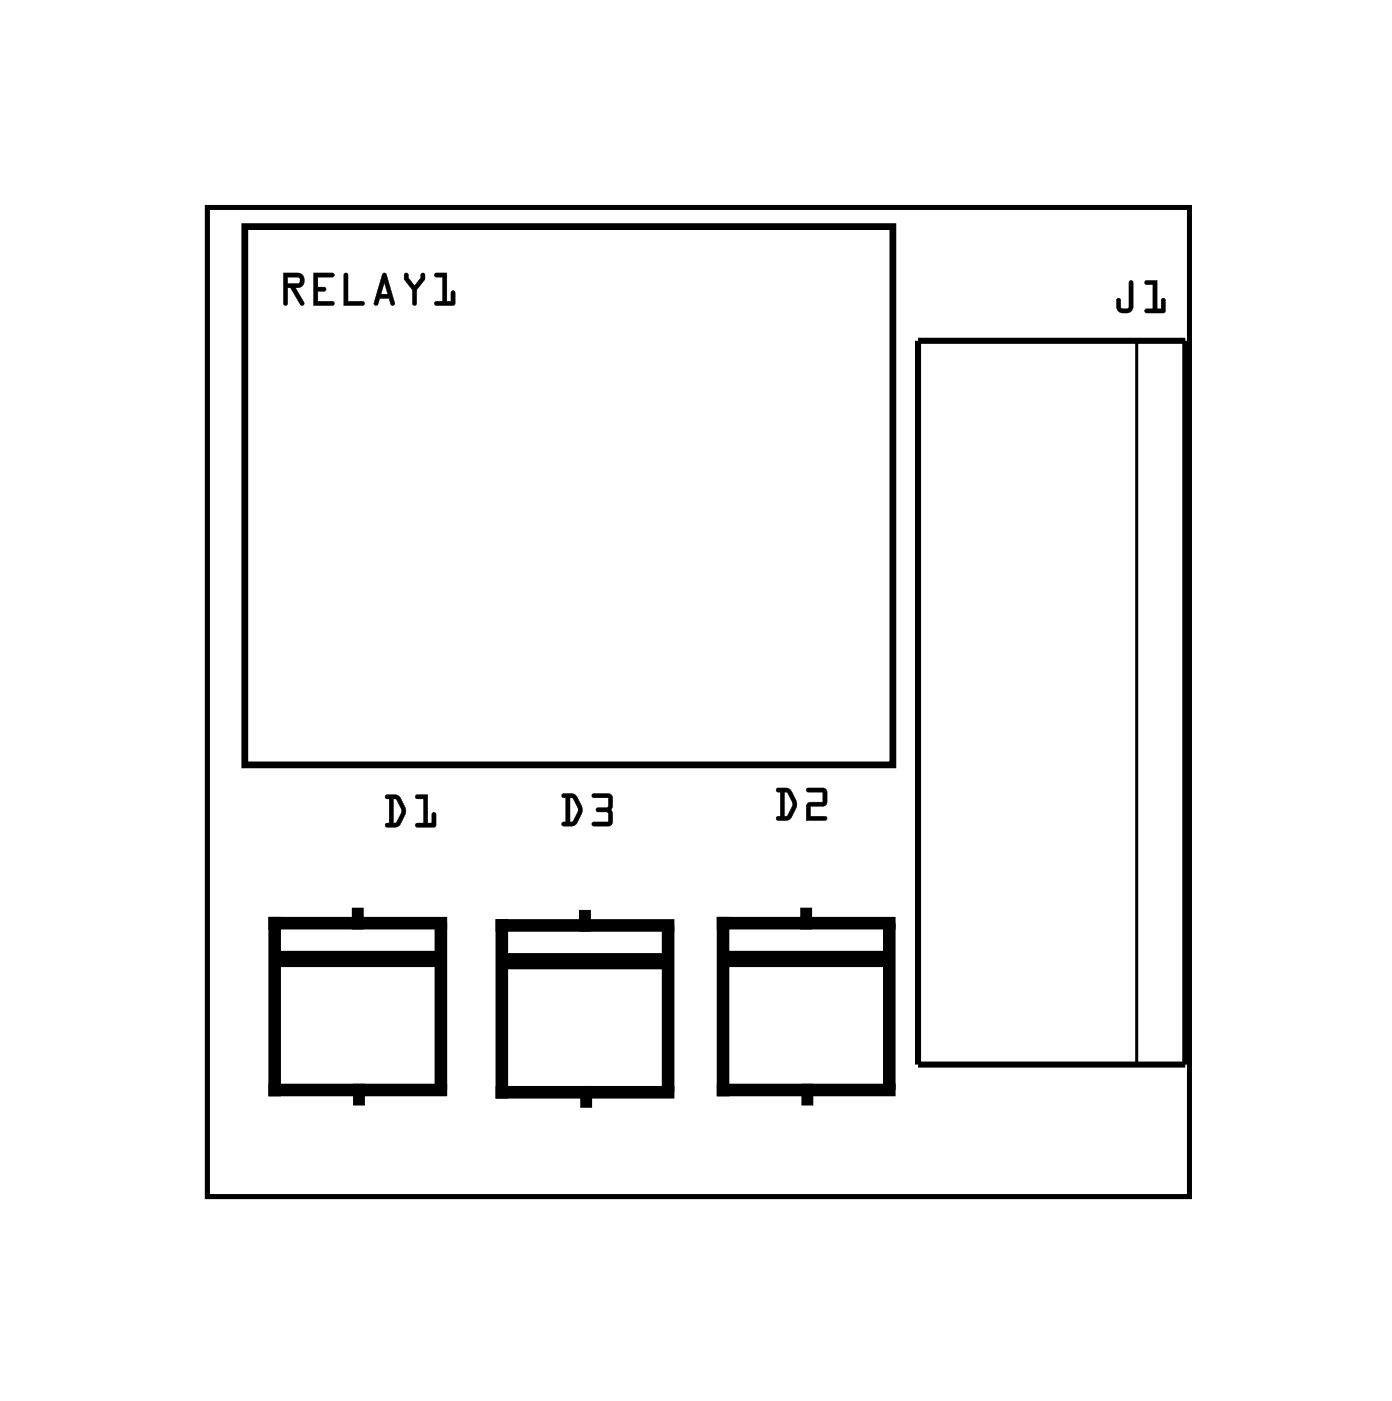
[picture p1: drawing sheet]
<svg xmlns="http://www.w3.org/2000/svg" width="58mm" height="59mm" viewBox="0 0 58 59" stroke-linecap="round" stroke-linejoin="round" font-family="sans-serif">
<path d="M8.7 8.7h41v41.3h-41z" fill="none" stroke="#000" stroke-width=".2"/>
<path d="M8.7 8.7h41v41.3h-41z" fill="none" stroke="#000" stroke-width=".04"/>
<path d="M38.4 14.2h11.2v30.3h-11.2z" fill="none" stroke="#000" stroke-width=".25"/>
<path d="M47.5 14.2v30.3" fill="none" stroke="#000" stroke-width=".13"/>
<path d="M15 38.2v.4M24.5 38.3v.4M33.7 38.2v.4M15 45.5v.5M24.5 45.6v.5M33.8 45.5v.5" fill="none" stroke="#000" stroke-width=".5"/>
<path d="M11.5 38.6h6.9v7h-6.9zM21 38.7h6.9v7h-6.9zM30.2 38.6h7v7h-7z" fill="none" stroke="#000" stroke-width=".53"/>
<path d="M11.8 40.1h6.4M21.3 40.2h6.4M30.5 40.1h6.4" fill="none" stroke="#000" stroke-width=".68"/>
<path d="M10.2 9.5h27.1v22.5h-27.1z" fill="none" stroke="#000" stroke-width=".28"/>
<g fill="#000">
<path d="M11.8 11.4h.7a.32 .32 0 0 1 .2 .4 .32 .32 0 0 1-.3 .2l.3 .6a.1 .1 0 0 1 0 .2 .11 .11 0 0 1-.2-.1l-.4-.7h-.1v.7a.1 .1 0 0 1-.1 .1 .1 .1 0 0 1-.1-.1zM11.9 11.4v1.4l.1-.1v-.7h.2l.4 .7h.1l-.4-.7a.31 .31 0 0 0 .4-.2 .31 .31 0 0 0-.2-.4zM12 11.6v.3l.5-.1v-.2zM12 11.6h.5v.2l-.5 .1zM13.1 11.4h.8a.1 .1 0 0 1 .1 .1 .1 .1 0 0 1-.1 .1h-.6v.4h.2a.1 .1 0 0 1 .1 .1 .1 .1 0 0 1-.1 .1h-.2v.4h.6a.1 .1 0 0 1 .1 .1 .1 .1 0 0 1-.1 .1h-.8zM13.1 11.4v1.4h.8v-.2h-.6v-.4h.3v-.1v-.1h-.3v-.4h.6l.1-.1zM14.4 11.4l.2 .1v1.1h.6a.1 .1 0 0 1 .1 .1 .1 .1 0 0 1-.1 .1h-.8zM14.4 11.4v1.4h.8v-.2h-.7v-1.1zM16 11.4l.2 .1 .3 1.2v.1l-.2-.1v-.2h-.4l-.1 .3-.2-.1zM16 11.4l-.4 1.3h.2l.1-.2h.4v.2l.2 .1v-.1l-.4-1.2zM16.1 11.8l-.2 .5h.3zM16.1 11.8l.1 .5h-.3zM16.9 11.4h.2v.2l.2 .3 .3-.3v-.1a.1 .1 0 0 1 .1-.1 .1 .1 0 0 1 .1 .1v.2l-.4 .4v.6a.1 .1 0 0 1-.1 .1 .1 .1 0 0 1-.1-.1v-.6l-.3-.4zM16.9 11.4v.3l.4 .4v.6l.1 .1v-.7l.4-.4v-.2l-.2-.1v.2l-.3 .4-.2-.4-.1-.2zM18.2 11.4h.5v1.2h.2l-.1-.4a.1 .1 0 0 1 .1-.1 .1 .1 0 0 1 .1 .1v.6h-.7a.1 .1 0 0 1-.1-.1 .1 .1 0 0 1 .1-.1h.2v-1h-.3zM18.2 11.4v.2h.3v1h-.3v.1l.8 .1v-.6h-.1v.4h-.2v-1.2z"/>
<path d="M11.9 11.4h.6a.31 .31 0 0 1 .2 .4 .31 .31 0 0 1-.3 .2l.3 .7-.1 .1-.5-.8h-.1v.7l-.1 .1zM12 11.6v.3l.5-.1v-.2zM13.1 11.4l.9 .1-.1 .1h-.6v.4h.3v.1v.1h-.3v.4h.6v.2h-.8zM14.4 11.4l.2 .1v1.1h.6v.2h-.8zM16 11.4l.2 .1 .3 1.2v.1l-.2-.1v-.2h-.4l-.1 .2h-.2zM16.1 11.8l-.2 .5h.3zM16.9 11.4h.2v.2l.2 .3 .3-.3v-.2l.2 .1v.2l-.4 .4v.7l-.2-.1v-.6l-.3-.4zM18.2 11.4h.5v1.2h.2v-.4h.1v.6l-.8-.1v-.1h.3v-1h-.3z"/>
<path d="M47.2 11.7l.2 .1v1a.37 .37 0 0 1-.4 .3 .37 .37 0 0 1-.3-.3v-.2a.1 .1 0 0 1 .1-.1 .1 .1 0 0 1 .1 .1v.3h.3zM47.2 11.8v1.1h-.3l-.1-.4h-.1v.3a.35 .35 0 0 0 .3 .3 .35 .35 0 0 0 .4-.3v-1zM47.9 11.7h.5v1.2h.2l-.1-.3a.1 .1 0 0 1 .1-.1 .1 .1 0 0 1 .1 .1v.5h-.7a.1 .1 0 0 1-.1-.1 .1 .1 0 0 1 .1-.1h.2v-1h-.3zM47.9 11.8v.1h.3v1h-.3v.1l.8 .1v-.6h-.1v.4h-.2v-1.2z"/>
<path d="M47.2 11.7l.2 .1v1a.36 .36 0 0 1-.4 .3 .36 .36 0 0 1-.3-.3v-.3h.1h.1v.4h.3zM47.9 11.7h.5v1.2h.2v-.4h.1v.6l-.8-.1v-.1h.3v-1h-.3z"/>
<path d="M16.1 33.2l.6 .1 .3 .6-.3 .6-.5 .1a.1 .1 0 0 1-.1-.1 .1 .1 0 0 1 .1-.1h.1v-1h-.2zM16.1 33.2v.2h.2v1h-.1l-.1 .1 .5 .1 .3-.5v-.4l-.2-.4zM16.5 33.4v1l.1-.1 .2-.4-.2-.5zM16.4 33.4h.2l.2 .5-.3 .5h-.1zM17.4 33.2h.5v1.2h.2l-.1-.4a.1 .1 0 0 1 .1-.1 .1 .1 0 0 1 .1 .1v.6h-.7a.1 .1 0 0 1-.1-.1 .1 .1 0 0 1 .1-.1h.2v-1h-.3zM17.4 33.2v.2h.3v1h-.3v.1l.8 .1v-.6h-.1v.4h-.2v-1.2z"/>
<path d="M16.1 33.2l.6 .1a.8 .8 0 0 1 .1 1.1l-.2 .2-.5-.1v-.1h.2v-1h-.2zM16.5 33.4v1l.3-.5-.2-.5zM17.4 33.2h.5v1.2h.2v-.4h.1v.6l-.8-.1v-.1h.3v-1h-.3z"/>
<path d="M23.5 33.2h.5l.4 .7-.3 .6h-.5a.1 .1 0 0 1-.1-.1 .1 .1 0 0 1 .1-.1l.1 .1v-1.1h-.2zM23.5 33.2v.1h.2v1.1h-.2v.1h.5l.3-.5v-.3l-.3-.5zM23.8 33.3v1.1l.2-.1 .2-.4-.2-.5zM23.8 33.3l.2 .1 .2 .5-.3 .5h-.1zM24.8 33.2h.6l.2 .1-.1 .6 .1 .5-.2 .1h-.6a.1 .1 0 0 1-.1-.1 .1 .1 0 0 1 .1-.1l.6 .1v-.4l-.4-.1a.1 .1 0 0 1-.1 0 .1 .1 0 0 1 .1-.1l.4-.1v-.4h-.6zM24.8 33.2v.1h.7l-.1 .4-.4 .1-.1 .1h.1l.4 .1 .1 .4h-.7v.1h.7l.1-.1-.1-.5 .1-.6-.2-.1z"/>
<path d="M23.5 33.2h.5a.8 .8 0 0 1 .1 1.2l-.1 .1h-.5v-.1h.2v-1.1h-.2zM23.8 33.3v1.1h.1l.3-.5-.2-.5zM24.8 33.2h.6l.2 .1-.1 .6 .1 .5-.1 .1h-.7v-.1h.6v-.4l-.4-.1h-.1l.1-.1 .4-.1v-.4h-.6z"/>
<path d="M32.5 33h.5l.3 .6-.2 .6-.6 .1a.1 .1 0 0 1-.1-.1 .1 .1 0 0 1 .1-.1h.1v-1h-.1zM32.5 33v.1h.1v1h-.1v.1l.4 .1 .4-.5v-.4l-.3-.4zM32.8 33.1v1h.1l.2-.5-.2-.4zM32.8 33.1l.2 .1 .2 .4-.3 .5h-.1zM33.7 33l.7-.1 .2 .1-.1 .7h-.6v.4h.6a.1 .1 0 0 1 .1 .1 .1 .1 0 0 1-.1 .1h-.8l.1-.7 .6-.1v-.4h-.6zM33.7 33l.1 .1h.6v.4l-.6 .1-.1 .7h.8v-.2h-.6v-.4l.6-.1 .1-.6-.2-.1z"/>
<path d="M32.5 33h.5a.8 .8 0 0 1 .1 1.2l-.2 .1-.4-.1v-.1h.1v-1h-.1zM32.8 33.1v1h.1l.2-.5-.2-.4zM33.7 33l.7-.1 .2 .1-.1 .7h-.6v.4h.6v.2h-.8l.1-.7 .6-.1v-.4h-.6z"/>
</g>
<path d="M42 15.9h2v2h-2z" fill="#fff"/>
<path d="M42 15.9h2v2h-2z" fill="none" stroke="#fff" stroke-width=".76" stroke-linecap="butt"/>
<circle cx="43" cy="16.9" r="1" fill="#fff"/>
<circle cx="43" cy="16.9" r="1" fill="none" stroke="#fff" stroke-width=".76" stroke-linecap="butt"/>
<circle cx="43" cy="21.9" r="1" fill="#fff"/>
<circle cx="43" cy="21.9" r="1" fill="none" stroke="#fff" stroke-width=".76" stroke-linecap="butt"/>
<circle cx="43" cy="26.9" r="1" fill="#fff"/>
<circle cx="43" cy="26.9" r="1" fill="none" stroke="#fff" stroke-width=".76" stroke-linecap="butt"/>
<circle cx="43" cy="31.9" r="1" fill="#fff"/>
<circle cx="43" cy="31.9" r="1" fill="none" stroke="#fff" stroke-width=".76" stroke-linecap="butt"/>
<circle cx="43" cy="36.9" r="1" fill="#fff"/>
<circle cx="43" cy="36.9" r="1" fill="none" stroke="#fff" stroke-width=".76" stroke-linecap="butt"/>
<circle cx="43" cy="41.9" r="1" fill="#fff"/>
<circle cx="43" cy="41.9" r="1" fill="none" stroke="#fff" stroke-width=".76" stroke-linecap="butt"/>
</svg>
